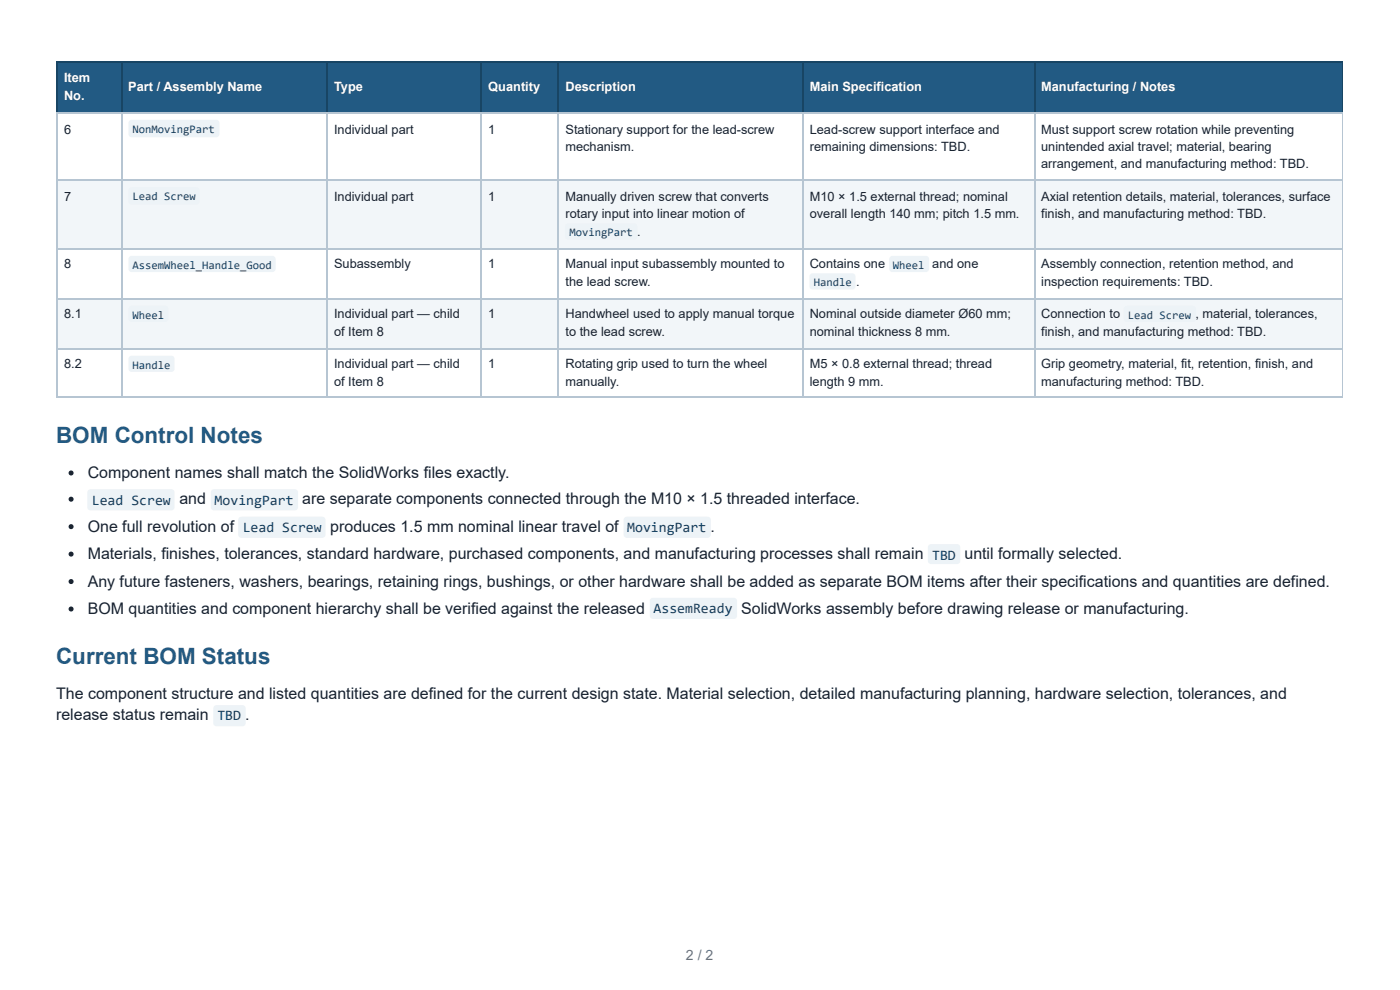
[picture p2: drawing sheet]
<svg xmlns="http://www.w3.org/2000/svg" width="297mm" height="210mm" viewBox="0 0 297 210" stroke-linecap="round" stroke-linejoin="round" font-family="sans-serif">
<defs><g id="words">
<g font-size="4.8" fill="#225a83">
<text x="11.9" y="93.9">BOM Control Notes</text>
<text x="11.9" y="140.8">Current BOM Status</text>
</g>
<g font-size="3.4" fill="#182230">
<text x="18.6" y="101.3">Component names shall match the SolidWorks files exactly.</text>
<text x="38.1" y="106.9">and</text>
<text x="64.1" y="106.9">are separate components connected through the M10 × 1.5 threaded interface.</text>
<text x="18.6" y="112.7">One full revolution of</text>
<text x="70.1" y="112.7">produces 1.5 mm nominal linear travel of</text>
<text x="18.6" y="118.5">Materials, finishes, tolerances, standard hardware, purchased components, and manufacturing processes shall remain</text>
<text x="204.6" y="118.5">until formally selected.</text>
<text x="18.6" y="124.4">Any future fasteners, washers, bearings, retaining rings, bushings, or other hardware shall be added as separate BOM items after their specifications and quantities are defined.</text>
<text x="18.6" y="130.2">BOM quantities and component hierarchy shall be verified against the released</text>
<text x="157.2" y="130.2">SolidWorks assembly before drawing release or manufacturing.</text>
<text x="11.9" y="148.2">The component structure and listed quantities are defined for the current design state. Material selection, detailed manufacturing planning, hardware selection, tolerances, and</text>
<text x="11.9" y="152.7">release status remain</text>
</g>
<g font-size="3" fill="#173f5f">
<text x="19.5" y="107">Lead Screw</text>
<text x="45.5" y="107">MovingPart</text>
<text x="51.5" y="112.8">Lead Screw</text>
<text x="133.1" y="112.8">MovingPart .</text>
<text x="197.8" y="118.6">TBD</text>
<text x="138.7" y="130">AssemReady</text>
<text x="46.1" y="152.8">TBD .</text>
</g>
<text font-size="3" fill="#667085" x="145.5" y="203.5">2 / 2</text>
<g font-size="2.7" fill="#fff">
<text x="13.6" y="17.5">Item</text>
<text x="13.6" y="21.2">No.</text>
<text x="27.2" y="19.3">Part / Assembly Name</text>
<text x="70.9" y="19.3">Type</text>
<text x="103.6" y="19.3">Quantity</text>
<text x="120" y="19.3">Description</text>
<text x="171.8" y="19.3">Main Specification</text>
<text x="220.9" y="19.3">Manufacturing / Notes</text>
</g>
<g font-size="2.7" fill="#182230">
<text x="13.6" y="28.3">6</text>
<text x="70.9" y="28.3">Individual part</text>
<text x="103.6" y="28.3">1</text>
<text x="120" y="28.3">Stationary support for the lead-screw</text>
<text x="171.8" y="28.3">Lead-screw support interface and</text>
<text x="220.9" y="28.3">Must support screw rotation while preventing</text>
<text x="120" y="32">mechanism.</text>
<text x="171.8" y="32">remaining dimensions: TBD.</text>
<text x="220.9" y="32">unintended axial travel; material, bearing</text>
<text x="220.9" y="35.7">arrangement, and manufacturing method: TBD.</text>
<text x="13.6" y="42.6">7</text>
<text x="70.9" y="42.6">Individual part</text>
<text x="103.6" y="42.6">1</text>
<text x="120" y="42.6">Manually driven screw that converts</text>
<text x="120" y="46.3">rotary input into linear motion of</text>
<text x="171.8" y="42.6">M10 × 1.5 external thread; nominal</text>
<text x="171.8" y="46.3">overall length 140 mm; pitch 1.5 mm.</text>
<text x="220.9" y="42.6">Axial retention details, material, tolerances, surface</text>
<text x="220.9" y="46.3">finish, and manufacturing method: TBD.</text>
<text x="13.6" y="56.9">8</text>
<text x="70.9" y="56.9">Subassembly</text>
<text x="103.6" y="56.9">1</text>
<text x="120" y="56.9">Manual input subassembly mounted to</text>
<text x="171.8" y="56.9">Contains one</text>
<text x="197.8" y="56.9">and one</text>
<text x="220.9" y="56.9">Assembly connection, retention method, and</text>
<text x="120" y="60.6">the lead screw.</text>
<text x="181.6" y="60.6">.</text>
<text x="220.9" y="60.6">inspection requirements: TBD.</text>
<text x="13.6" y="67.5">8.1</text>
<text x="70.9" y="67.5">Individual part — child</text>
<text x="70.9" y="71.2">of Item 8</text>
<text x="103.6" y="67.5">1</text>
<text x="120" y="67.5">Handwheel used to apply manual torque</text>
<text x="120" y="71.2">to the lead screw.</text>
<text x="171.8" y="67.5">Nominal outside diameter Ø60 mm;</text>
<text x="171.8" y="71.2">nominal thickness 8 mm.</text>
<text x="220.9" y="67.5">Connection to</text>
<text x="220.9" y="71.2">finish, and manufacturing method: TBD.</text>
<text x="255.1" y="67.5">material, tolerances,</text>
<text x="13.6" y="78.1">8.2</text>
<text x="70.9" y="78.1">Individual part — child</text>
<text x="70.9" y="81.8">of Item 8</text>
<text x="103.6" y="78.1">1</text>
<text x="120" y="78.1">Rotating grip used to turn the wheel</text>
<text x="120" y="81.8">manually.</text>
<text x="171.8" y="78.1">M5 × 0.8 external thread; thread</text>
<text x="171.8" y="81.8">length 9 mm.</text>
<text x="220.9" y="78.1">Grip geometry, material, fit, retention, finish, and</text>
<text x="220.9" y="81.8">manufacturing method: TBD.</text>
</g>
<g font-size="2.4" fill="#173f5f">
<text x="28.1" y="28.1">NonMovingPart</text>
<text x="28.1" y="42.4">Lead Screw</text>
<text x="120.8" y="50.1">MovingPart .</text>
<text x="28.1" y="57">AssemWheel_Handle_Good</text>
<text x="189.4" y="57">Wheel</text>
<text x="172.7" y="60.7">Handle</text>
<text x="28.1" y="67.6">Wheel</text>
<text x="239.3" y="67.6">Lead Screw ,</text>
<text x="28.1" y="78.1">Handle</text>
</g>
</g></defs>
<g fill="#225a83">
<path d="M12.2 13.2h13.5v10.9h-13.5z"/>
<path d="M25.7 13.2h43.6v10.9h-43.6z"/>
<path d="M69.3 13.2h32.8v10.9h-32.8z"/>
<path d="M102.1 13.2h16.4v10.9h-16.4z"/>
<path d="M118.5 13.2h51.6v10.9h-51.6z"/>
<path d="M170.1 13.2h49.2v10.9h-49.2z"/>
<path d="M219.3 13.2h65.7v10.9h-65.7z"/>
</g>
<g fill="#f2f6f9">
<path d="M12.2 38.4h13.5v14.3h-13.5z"/>
<path d="M25.7 38.4h43.6v14.3h-43.6z"/>
<path d="M69.3 38.4h32.8v14.3h-32.8z"/>
<path d="M102.1 38.4h16.4v14.3h-16.4z"/>
<path d="M118.5 38.4h51.6v14.3h-51.6z"/>
<path d="M170.1 38.4h49.2v14.3h-49.2z"/>
<path d="M219.3 38.4h65.7v14.3h-65.7z"/>
<path d="M12.2 63.2h13.5v10.6h-13.5z"/>
<path d="M25.7 63.2h43.6v10.6h-43.6z"/>
<path d="M69.3 63.2h32.8v10.6h-32.8z"/>
<path d="M102.1 63.2h16.4v10.6h-16.4z"/>
<path d="M118.5 63.2h51.6v10.6h-51.6z"/>
<path d="M170.1 63.2h49.2v10.6h-49.2z"/>
<path d="M219.3 63.2h65.7v10.6h-65.7z"/>
</g>
<path d="M11.9 13.1h273.1M12 13v11.1M25.8 13v11.1M69.5 13v11.1M102 13v11.1M118.4 13v11.1M170.3 13v11.1M219.5 13v11.1M284.8 13v11.1M11.9 23.9h273.1" fill="none" stroke="#184564" stroke-width=".26"/>
<g fill="none" stroke="#b6c5d2" stroke-width=".26">
<path d="M11.9 23.9h273.1M11.9 38.2h273.1M12 24.1v60.3M25.8 24.1v60.3M69.5 24.1v60.3M102 24.1v60.3M118.4 24.1v60.3M170.3 24.1v60.3M219.5 24.1v60.3M284.8 24.1v60.3M11.9 52.8h273.1M11.9 63.4h273.1"/>
<path d="M11.9 74h273.1M11.9 84.3h273.1"/>
</g>
<g fill="#edf3f7">
<path d="M27.5 25.6l.5-.2h17.9a.71 .71 0 0 1 .7 .7v2.3a.71 .71 0 0 1-.7 .7h-17.9a.71 .71 0 0 1-.7-.7v-2.3z"/>
<path d="M27.5 39.9l.5-.2h13.6a.71 .71 0 0 1 .7 .7v2.3a.71 .71 0 0 1-.7 .7h-13.6a.71 .71 0 0 1-.7-.7v-2.3z"/>
<path d="M120.1 47.6l.5-.2h13.9a.71 .71 0 0 1 .7 .7v2a.71 .71 0 0 1-.7 .7h-13.9a.71 .71 0 0 1-.7-.7v-2z"/>
<path d="M27.5 54.4l.5-.2h29.8a.71 .71 0 0 1 .7 .7v2.1a.71 .71 0 0 1-.7 .7h-29.8a.71 .71 0 0 1-.7-.7v-2.1z"/>
<path d="M188.9 54.4l.5-.2h7a.71 .71 0 0 1 .7 .7v2.1a.71 .71 0 0 1-.7 .7h-7a.71 .71 0 0 1-.8-.7v-2.1z"/>
<path d="M171.9 58.2l.5-.3h8.4a.71 .71 0 0 1 .7 .7v2.1a.71 .71 0 0 1-.7 .7h-8.4a.71 .71 0 0 1-.7-.7v-2.1z"/>
<path d="M27.5 65l.5-.2h7a.71 .71 0 0 1 .7 .7v2.1a.71 .71 0 0 1-.7 .7h-7a.71 .71 0 0 1-.7-.7v-2.1z"/>
<path d="M238.6 65l.5-.2h13.9a.71 .71 0 0 1 .7 .7v2.1a.71 .71 0 0 1-.7 .7h-13.9a.71 .71 0 0 1-.7-.7v-2.1z"/>
<path d="M27.5 75.6l.5-.2h8.3a.71 .71 0 0 1 .7 .7v2a.71 .71 0 0 1-.7 .7h-8.3a.71 .71 0 0 1-.7-.7v-2z"/>
</g>
<g fill="#182230">
<circle cx="15.1" cy="100.3" r=".53"/>
<circle cx="15.1" cy="105.8" r=".53"/>
</g>
<g fill="#edf3f7">
<path d="M18.7 103.9l.5-.2h17.1a.71 .71 0 0 1 .7 .7v3.1a.71 .71 0 0 1-.7 .7h-17.1a.71 .71 0 0 1-.7-.7v-3.1z"/>
<path d="M44.9 103.9l.5-.2h17.1a.71 .71 0 0 1 .7 .7v3.1a.71 .71 0 0 1-.7 .7h-17.1a.71 .71 0 0 1-.7-.7v-3.1z"/>
</g>
<circle cx="15.1" cy="111.7" r=".53" fill="#182230"/>
<g fill="#edf3f7">
<path d="M50.7 109.7l.5-.2h17.2a.71 .71 0 0 1 .7 .7v3.1a.71 .71 0 0 1-.7 .7h-17.2a.71 .71 0 0 1-.7-.7v-3.1z"/>
<path d="M132.5 109.7l.5-.2h17.1a.71 .71 0 0 1 .7 .7v3.1a.71 .71 0 0 1-.7 .7h-17.1a.71 .71 0 0 1-.7-.7v-3.1z"/>
</g>
<circle cx="15.1" cy="117.5" r=".53" fill="#182230"/>
<path d="M197.1 115.6l.5-.2h5.4a.71 .71 0 0 1 .7 .7v2.8a.71 .71 0 0 1-.7 .7h-5.4a.71 .71 0 0 1-.8-.7v-2.8z" fill="#edf3f7"/>
<g fill="#182230">
<circle cx="15.1" cy="123.3" r=".53"/>
<circle cx="15.1" cy="129.1" r=".53"/>
</g>
<g fill="#edf3f7">
<path d="M138.1 126.9l.5-.2h17.1a.71 .71 0 0 1 .7 .7v3.1a.71 .71 0 0 1-.7 .7h-17.1a.71 .71 0 0 1-.8-.7v-3.1z"/>
<path d="M45.5 149.7l.4-.2h5.5a.71 .71 0 0 1 .7 .7v3.1a.71 .71 0 0 1-.7 .7h-5.5a.71 .71 0 0 1-.7-.7v-3.1z"/>
</g>
<use href="#words"/>
</svg>
